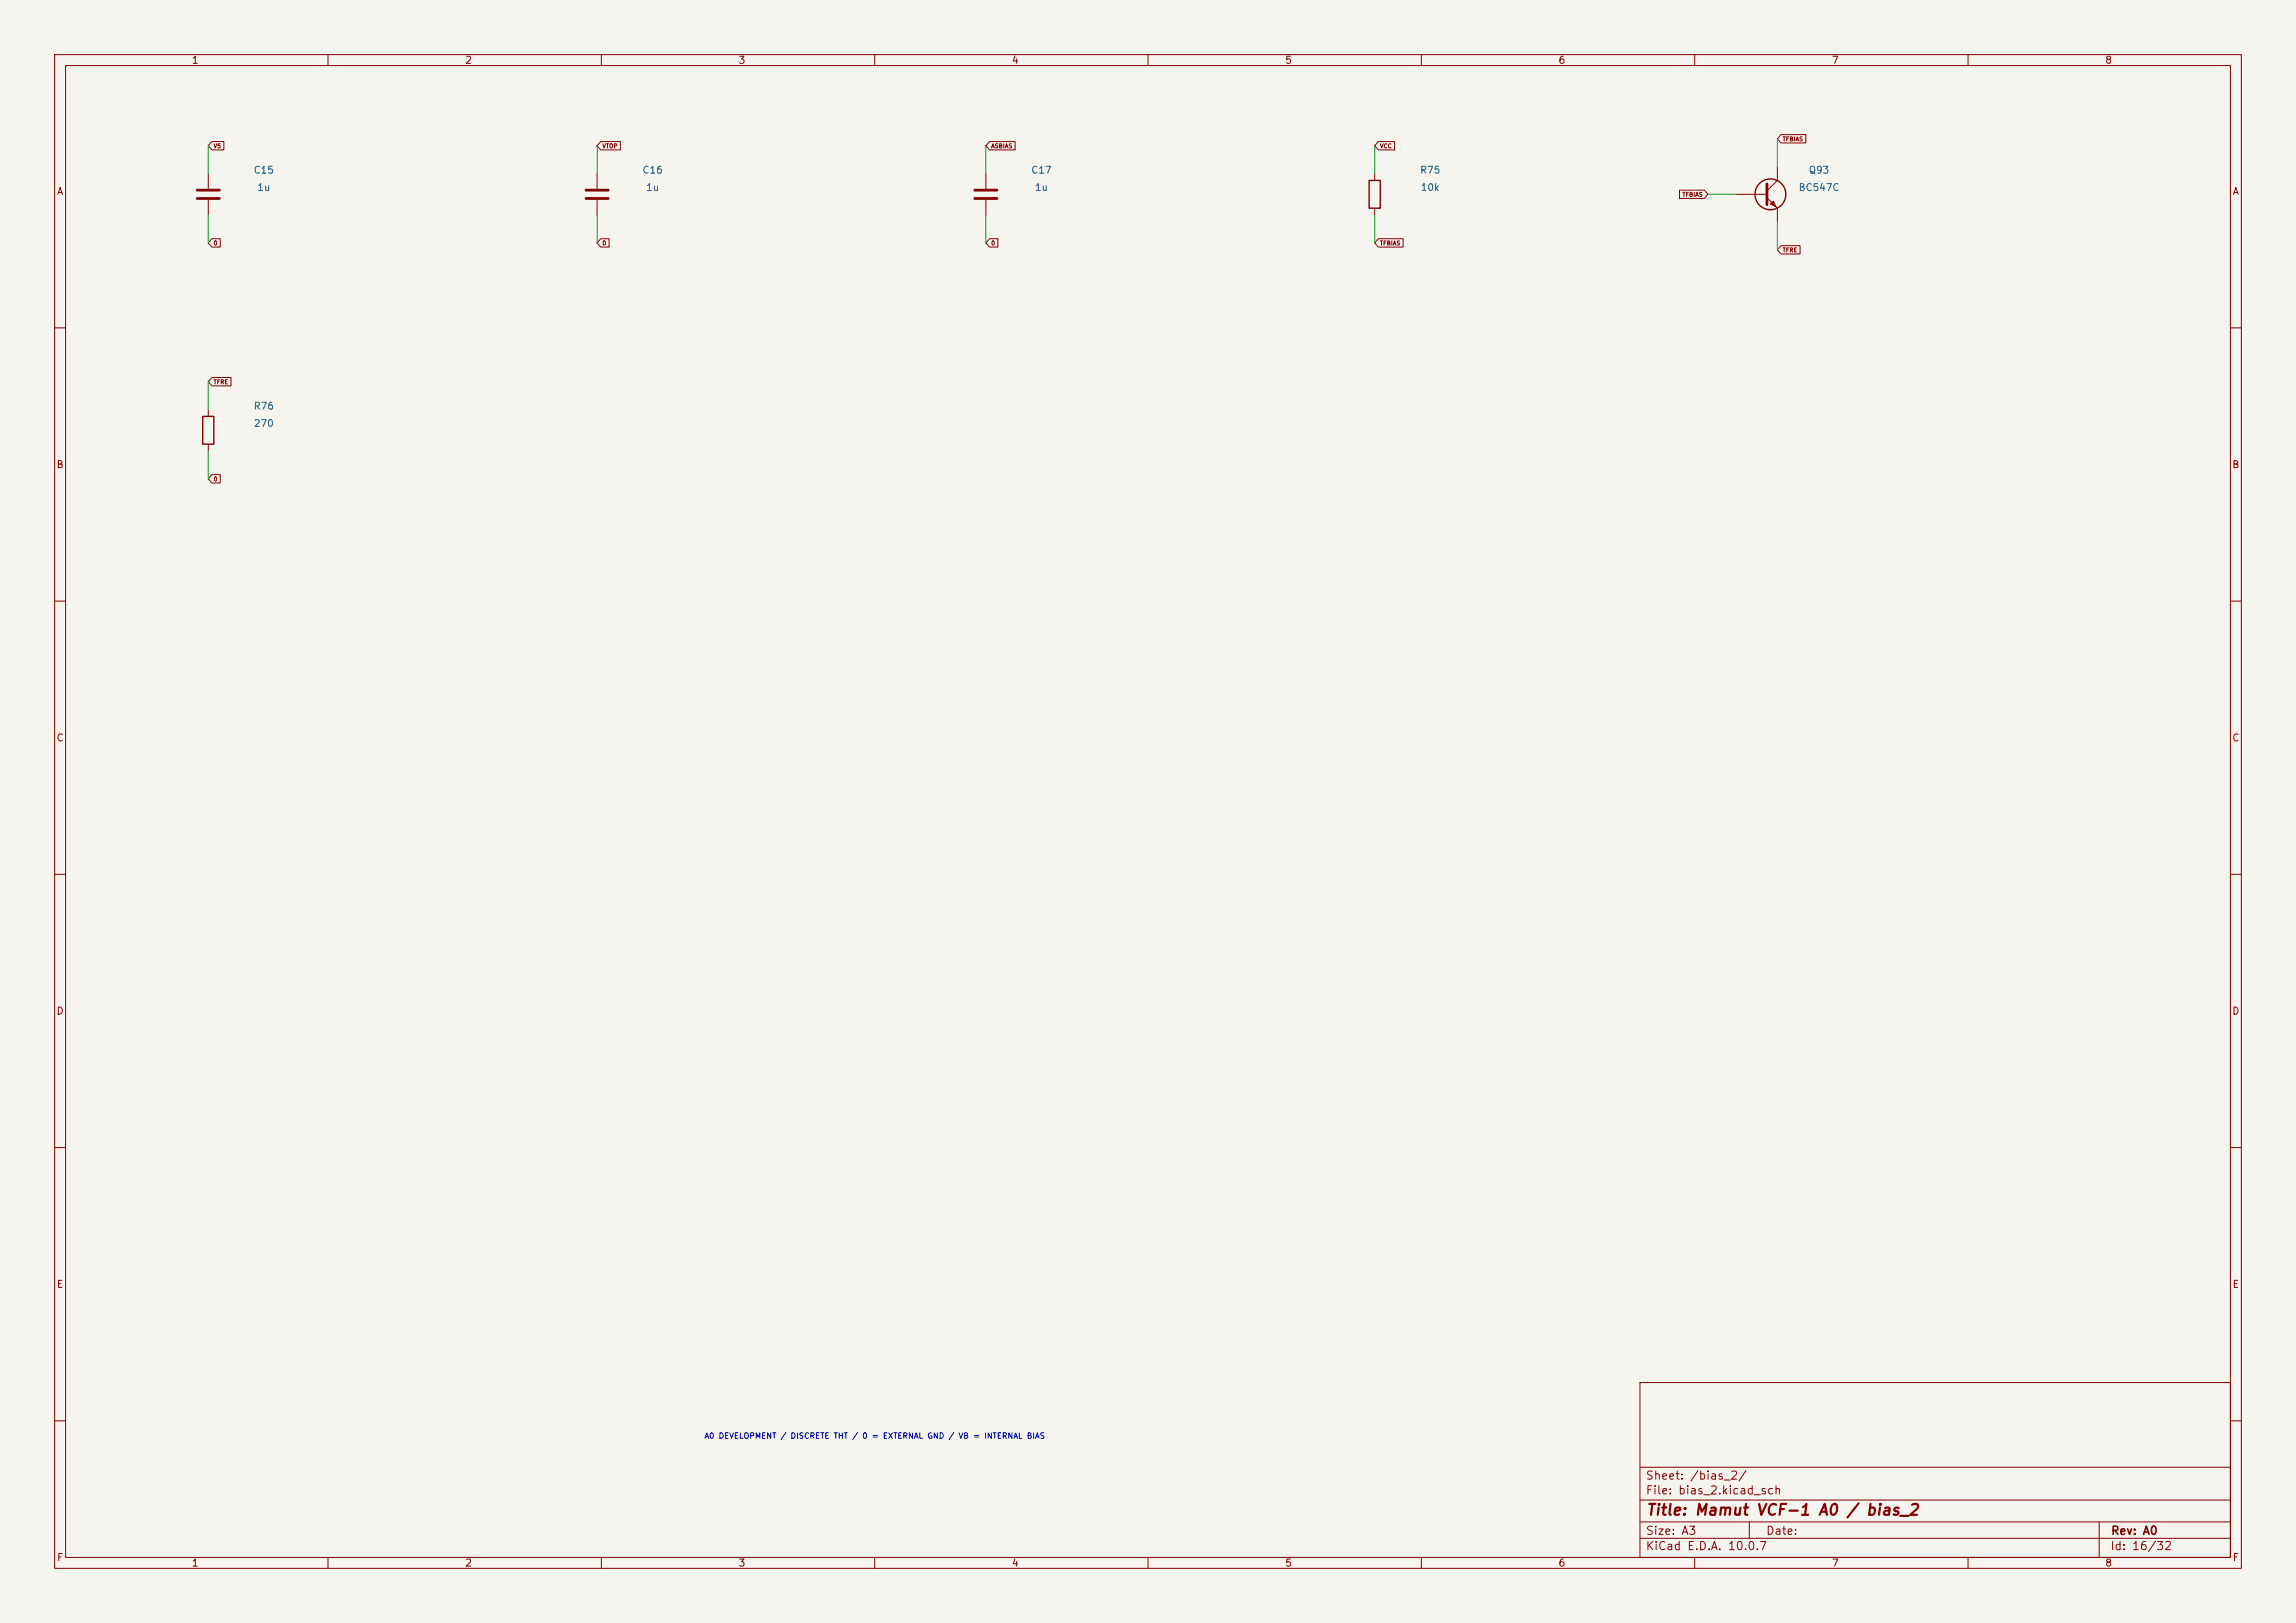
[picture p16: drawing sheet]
<svg xmlns="http://www.w3.org/2000/svg" width="420mm" height="297mm" viewBox="0 0 420 297" stroke-linecap="round" stroke-linejoin="round" font-family="sans-serif">
<defs><g id="words">
<text font-size="2" fill="#840000" x="301" y="277.8">Title: Mamut VCF-1 A0 / bias_2</text>
<g font-size="1.5" fill="#840000">
<text x="300.9" y="273.8">File: bias_2.kicad_sch</text>
<text x="300.9" y="271.1">Sheet: /bias_2/</text>
<text x="300.9" y="281.2">Size: A3</text>
<text x="322.9" y="281.2">Date:</text>
<text x="386" y="281.2">Rev: A0</text>
<text x="300.9" y="284">KiCad E.D.A. 10.0.7</text>
<text x="385.9" y="284">Id: 16/32</text>
</g>
<g font-size="1.3" fill="#840000">
<text x="35" y="12">1</text>
<text x="85" y="12">2</text>
<text x="135" y="12">3</text>
<text x="185" y="12">4</text>
<text x="235" y="12">5</text>
<text x="285" y="12">6</text>
<text x="335" y="12">7</text>
<text x="385" y="12">8</text>
<text x="10.3" y="36">A</text>
<text x="408.3" y="36">A</text>
<text x="10.2" y="86">B</text>
<text x="408.2" y="86">B</text>
<text x="10.2" y="136">C</text>
<text x="408.2" y="136">C</text>
<text x="10.2" y="186">D</text>
<text x="408.2" y="186">D</text>
<text x="10.3" y="236">E</text>
<text x="408.3" y="236">E</text>
<text x="10.3" y="286">F</text>
<text x="35" y="287">1</text>
<text x="85" y="287">2</text>
<text x="135" y="287">3</text>
<text x="185" y="287">4</text>
<text x="235" y="287">5</text>
<text x="285" y="287">6</text>
<text x="335" y="287">7</text>
<text x="385" y="287">8</text>
<text x="408.3" y="286">F</text>
</g>
<g font-size="1.3" fill="#006464">
<text x="46.3" y="32.1">C15</text>
<text x="47" y="35.3">1u</text>
<text x="117.4" y="32.1">C16</text>
<text x="118.1" y="35.3">1u</text>
<text x="188.5" y="32.1">C17</text>
<text x="189.2" y="35.3">1u</text>
<text x="259.6" y="32.1">R75</text>
<text x="259.8" y="35.3">10k</text>
<text x="328.9" y="35.3">BC547C</text>
<text x="330.7" y="32.1">Q93</text>
<text x="46.3" y="75.3">R76</text>
<text x="46.3" y="78.4">270</text>
</g>
<text font-size="1" fill="#0000c2" x="128.7" y="263.5">A0 DEVELOPMENT / DISCRETE THT / 0 = EXTERNAL GND / VB = INTERNAL BIAS</text>
<g font-size=".8" fill="#840000">
<text x="39" y="27.3">V5</text>
<text x="110.1" y="27.3">VTOP</text>
<text x="181.2" y="27.3">ASBIAS</text>
<text x="252.3" y="27.3">VCC</text>
<text x="326" y="26">TFBIAS</text>
<text x="307.6" y="36.2">TFBIAS</text>
<text x="39" y="45.1">0</text>
<text x="110.1" y="45.1">0</text>
<text x="181.2" y="45.1">0</text>
<text x="252.3" y="45.1">TFBIAS</text>
<text x="326" y="46.3">TFRE</text>
<text x="39" y="70.5">TFRE</text>
<text x="39" y="88.3">0</text>
</g>
</g></defs>
<path d="M0 0h420v297h-420z" fill="#f5f4ef" stroke="#f5f4ef" stroke-width=".18"/>
<g fill="none" stroke="#840000" stroke-width=".18">
<path d="M10 10h400v277h-400zM12 12h396v273h-396zM60 10v2M110 10v2M160 10v2M210 10v2M260 10v2M310 10v2M360 10v2M38.1 31.8v2.7M38.1 36.6v2.8M38.8 25.9h2.1v1.5h-2.1l-.7-.7z"/>
<path d="M109.2 31.8v2.7M109.2 36.6v2.8M109.9 25.9h3.6v1.5h-3.6l-.7-.7zM180.3 31.8v2.7M180.3 36.6v2.8M181 25.9h4.7v1.5h-4.7l-.7-.7zM251.5 31.8v1.2M251.5 38.1v1.3M252.1 25.9h3v1.5h-3l-.6-.7zM307.2 34.8h4.6l.6 .8-.6 .7h-4.6zM317.5 35.6h5.7M323.2 36.2l1.9 1.9v2.5"/>
<path d="M325.1 30.5v2.5l-1.9 1.9M325.8 24.6h4.5v1.6h-4.5l-.7-.8zM38.8 43.7h1.5v1.5h-1.5l-.7-.7zM109.9 43.7h1.5v1.5h-1.5l-.7-.7zM181 43.7h1.5v1.5h-1.5l-.7-.7zM252.1 43.7h4.6v1.5h-4.6l-.6-.7zM325.8 45h3.5v1.5h-3.5l-.7-.8zM10 60h2M38.1 74.9v1.3M38.8 69.1h3.5v1.5h-3.5l-.7-.7zM408 60h2M38.1 81.3v1.3"/>
<path d="M38.8 86.9h1.5v1.5h-1.5l-.7-.8zM10 110h2M408 110h2M10 160h2M408 160h2M10 210h2M408 210h2M300 253h108v32h-108zM10 260h2M300 278.5h108M300 274.5h108M300 268.5h108"/>
<path d="M320 278.5v3M384 278.5v6.5M408 260h2M60 285v2M110 285v2M160 285v2M210 285v2M260 285v2M300 281.5h108M310 285v2M360 285v2"/>
</g>
<g fill="none" stroke="#840000" stroke-width=".25">
<path d="M250.4 33h2.1v5.1h-2.1zM37.1 76.2h2v5.1h-2z"/>
<circle cx="323.8" cy="35.6" r="2.82"/>
</g>
<path d="M36.1 34.8h4M36.1 36.3h4M107.2 34.8h4.1M107.2 36.3h4.1M178.3 34.8h4.1M178.3 36.3h4.1M323.2 33.7v3.8" fill="none" stroke="#840000" stroke-width=".51"/>
<path d="M323.8 37.3l.6-.5 .5 1z" fill="#840000" stroke="#840000" stroke-width=".18"/>
<g fill="none" stroke="#009600" stroke-width=".18">
<path d="M38.1 26.7v5.1M38.1 39.4v5.1M109.2 26.7v5.1M109.2 39.4v5.1M180.3 26.7v5.1M180.3 39.4v5.1M251.5 26.7v5.1M251.5 39.4v5.1M312.4 35.6h5.1M325.1 25.4v5.1M325.1 40.6v5.1M38.1 69.9v5"/>
<path d="M38.1 82.6v5"/>
</g>
<use href="#words"/>
</svg>
